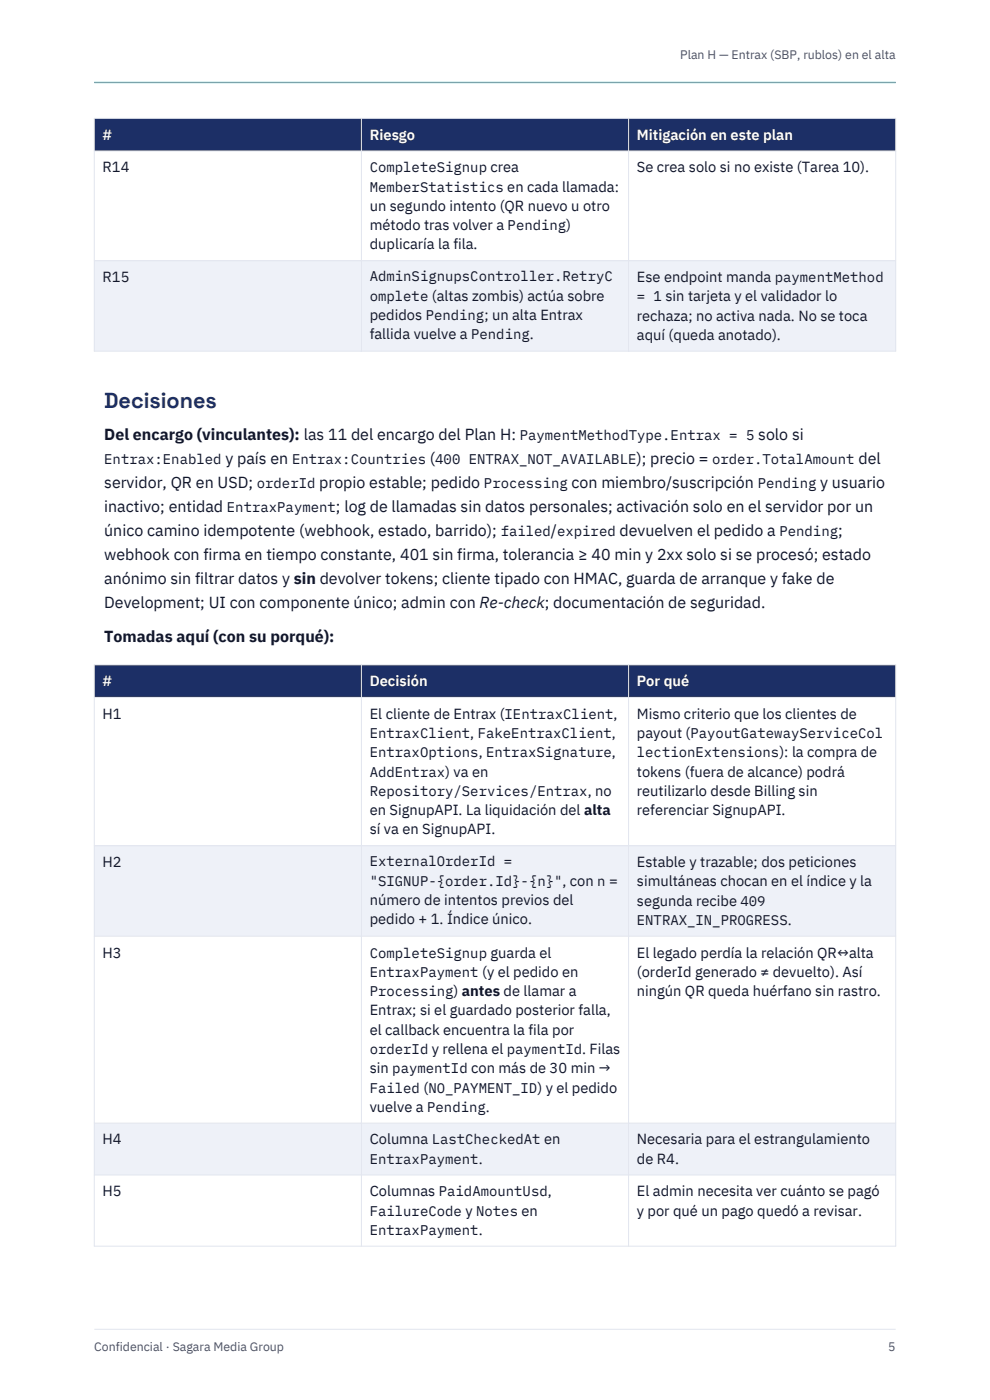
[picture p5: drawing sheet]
<svg xmlns="http://www.w3.org/2000/svg" width="210mm" height="297mm" viewBox="0 0 210 297" stroke-linecap="round" stroke-linejoin="round" font-family="sans-serif">
<defs><g id="words">
<text font-size="4.6" fill="#1c2f66" x="22.1" y="86.5">Decisiones</text>
<g font-size="3.4" fill="#12172b">
<text x="22.1" y="93.4">Del encargo (vinculantes): las 11 del encargo del Plan H:</text>
<text x="160.8" y="93.4">solo si</text>
<text x="47.8" y="98.5">y país en</text>
<text x="91.2" y="98.5">(</text>
<text x="135" y="98.5">); precio =</text>
<text x="182.1" y="98.5">del</text>
<text x="22.1" y="103.6">servidor, QR en USD;</text>
<text x="67.7" y="103.6">propio estable; pedido</text>
<text x="121.2" y="103.6">con miembro/suscripción</text>
<text x="174" y="103.6">y usuario</text>
<text x="22.1" y="108.7">inactivo; entidad</text>
<text x="22.1" y="113.7">único camino idempotente (webhook, estado, barrido);</text>
<text x="71.3" y="108.7">; log de llamadas sin datos personales; activación solo en el servidor por un</text>
<text x="116.9" y="113.7">/</text>
<text x="131.4" y="113.7">devuelven el pedido a</text>
<text x="177.8" y="113.7">;</text>
<text x="22.1" y="118.8">webhook con firma en tiempo constante, 401 sin firma, tolerancia ≥ 40 min y 2xx solo si se procesó; estado</text>
<text x="22.1" y="123.9">anónimo sin filtrar datos y sin devolver tokens; cliente tipado con HMAC, guarda de arranque y fake de</text>
<text x="22.1" y="129">Development; UI con componente único; admin con Re-check; documentación de seguridad.</text>
<text x="22.1" y="136.2">Tomadas aquí (con su porqué):</text>
</g>
<g font-size="3.1" fill="#fff">
<text x="21.8" y="29.6">#</text>
<text x="78.4" y="29.6">Riesgo</text>
<text x="135.1" y="29.6">Mitigación en este plan</text>
<text x="21.8" y="145.6">#</text>
<text x="78.4" y="145.6">Decisión</text>
<text x="135.1" y="145.6">Por qué</text>
</g>
<g font-size="3.1" fill="#12172b">
<text x="21.8" y="36.5">R14</text>
<text x="135.1" y="36.5">Se crea solo si no existe (Tarea 10).</text>
<text x="78.4" y="44.7">un segundo intento (QR nuevo u otro</text>
<text x="78.4" y="48.8">método tras volver a Pending)</text>
<text x="78.4" y="52.9">duplicaría la fila.</text>
<text x="21.8" y="59.8">R15</text>
<text x="135.1" y="59.8">Ese endpoint manda paymentMethod</text>
<text x="78.4" y="67.9">pedidos Pending; un alta Entrax</text>
<text x="78.4" y="72">fallida vuelve a Pending.</text>
<text x="135.1" y="68">rechaza; no activa nada. No se toca</text>
<text x="135.1" y="72.1">aquí (queda anotado).</text>
<text x="21.8" y="152.5">H1</text>
<text x="78.4" y="152.5">El cliente de Entrax (IEntraxClient,</text>
<text x="135.1" y="152.5">Mismo criterio que los clientes de</text>
<text x="135.1" y="156.6">payout (PayoutGatewayServiceCol</text>
<text x="135.1" y="164.7">tokens (fuera de alcance) podrá</text>
<text x="78.4" y="172.9">en SignupAPI. La liquidación del alta</text>
<text x="135.1" y="168.8">reutilizarlo desde Billing sin</text>
<text x="135.1" y="172.9">referenciar SignupAPI.</text>
<text x="78.4" y="177">sí va en SignupAPI.</text>
<text x="21.8" y="183.9">H2</text>
<text x="135.1" y="183.9">Estable y trazable; dos peticiones</text>
<text x="78.4" y="192">número de intentos previos del</text>
<text x="135.1" y="188">simultáneas chocan en el índice y la</text>
<text x="78.4" y="196.1">pedido + 1. Índice único.</text>
<text x="135.1" y="192.1">segunda recibe 409</text>
<text x="21.8" y="203.1">H3</text>
<text x="135.1" y="203.1">El legado perdía la relación QR↔alta</text>
<text x="135.1" y="207.2">(orderId generado ≠ devuelto). Así</text>
<text x="78.4" y="215.4">Entrax; si el guardado posterior falla,</text>
<text x="135.1" y="211.3">ningún QR queda huérfano sin rastro.</text>
<text x="78.4" y="219.5">el callback encuentra la fila por</text>
<text x="78.4" y="227.7">sin paymentId con más de 30 min →</text>
<text x="78.4" y="235.9">vuelve a Pending.</text>
<text x="21.8" y="242.8">H4</text>
<text x="78.4" y="242.8">Columna LastCheckedAt en</text>
<text x="135.1" y="242.8">Necesaria para el estrangulamiento</text>
<text x="135.1" y="246.9">de R4.</text>
<text x="21.8" y="253.8">H5</text>
<text x="78.4" y="253.8">Columnas PaidAmountUsd,</text>
<text x="135.1" y="253.8">El admin necesita ver cuánto se pagó</text>
<text x="135.1" y="257.9">y por qué un pago quedó a revisar.</text>
</g>
<g font-size="3" fill="#12172b">
<text x="78.4" y="36.5">CompleteSignup crea</text>
<text x="78.4" y="40.6">MemberStatistics en cada llamada:</text>
<text x="78.4" y="59.7">AdminSignupsController.RetryC</text>
<text x="78.4" y="63.8">omplete (altas zombis) actúa sobre</text>
<text x="135.1" y="63.9">= 1 sin tarjeta y el validador lo</text>
<text x="110.3" y="93.4">PaymentMethodType.Entrax = 5</text>
<text x="22.1" y="98.5">Entrax:Enabled</text>
<text x="61.9" y="98.5">Entrax:Countries 400 ENTRAX_NOT_AVAILABLE</text>
<text x="151.1" y="98.5">order.TotalAmount</text>
<text x="54.5" y="103.6">orderId</text>
<text x="102.7" y="103.6">Processing</text>
<text x="160.7" y="103.6">Pending</text>
<text x="48.1" y="108.7">EntraxPayment</text>
<text x="106.2" y="113.7">failed expired</text>
<text x="165.3" y="113.7">Pending</text>
<text x="78.4" y="156.6">EntraxClient, FakeEntraxClient,</text>
<text x="78.4" y="160.7">EntraxOptions, EntraxSignature,</text>
<text x="135.1" y="160.7">lectionExtensions): la compra de</text>
<text x="78.4" y="164.7">AddEntrax) va en</text>
<text x="78.4" y="168.8">Repository/Services/Entrax, no</text>
<text x="78.4" y="183.8">ExternalOrderId =</text>
<text x="78.4" y="187.9">&quot;SIGNUP-{order.Id}-{n}&quot;, con n =</text>
<text x="135.1" y="196.2">ENTRAX_IN_PROGRESS.</text>
<text x="78.4" y="203.1">CompleteSignup guarda el</text>
<text x="78.4" y="207.2">EntraxPayment (y el pedido en</text>
<text x="78.4" y="211.3">Processing) antes de llamar a</text>
<text x="78.4" y="223.6">orderId y rellena el paymentId. Filas</text>
<text x="78.4" y="231.8">Failed (NO_PAYMENT_ID) y el pedido</text>
<text x="78.4" y="246.9">EntraxPayment.</text>
<text x="78.4" y="257.9">FailureCode y Notes en</text>
<text x="78.4" y="262">EntraxPayment.</text>
</g>
<g font-size="2.6" fill="#4b5265">
<text x="144.3" y="12.5">Plan H — Entrax (SBP, rublos) en el alta</text>
<text x="20" y="286.5">Confidencial · Sagara Media Group</text>
<text x="188.4" y="286.5">5</text>
</g>
</g></defs>
<path d="M20 17.5h170" fill="none" stroke="#3dadaf" stroke-width=".28"/>
<path d="M20 282h170" fill="none" stroke="#e1e5ee" stroke-width=".21"/>
<path d="M20 25.1h170v6.9h-170z" fill-rule="evenodd" fill="#1c2f66"/>
<path d="M20 32h170v23.3h-170z" fill-rule="evenodd" fill="#fff"/>
<path d="M20 55.3h170v19.2h-170z" fill-rule="evenodd" fill="#eef1f8"/>
<path d="M20 25.1h170v49.4h-170zM20 32h170M76.7 25.1v49.4M133.3 25.1v49.4M20 55.3h170" fill="none" stroke="#e1e5ee" stroke-width=".21"/>
<path d="M20 141h170v7h-170z" fill-rule="evenodd" fill="#1c2f66"/>
<path d="M20 148h170v31.4h-170z" fill-rule="evenodd" fill="#fff"/>
<path d="M20 179.4h170v19.2h-170z" fill-rule="evenodd" fill="#eef1f8"/>
<path d="M20 198.6h170v39.7h-170z" fill-rule="evenodd" fill="#fff"/>
<path d="M20 238.3h170v11h-170z" fill-rule="evenodd" fill="#eef1f8"/>
<path d="M20 249.3h170v15.1h-170z" fill-rule="evenodd" fill="#fff"/>
<path d="M20 141h170v123.4h-170zM20 148h170M76.7 141v123.4M133.3 141v123.4M20 179.4h170M20 198.6h170M20 238.3h170M20 249.3h170" fill="none" stroke="#e1e5ee" stroke-width=".21"/>
<use href="#words"/>
</svg>
